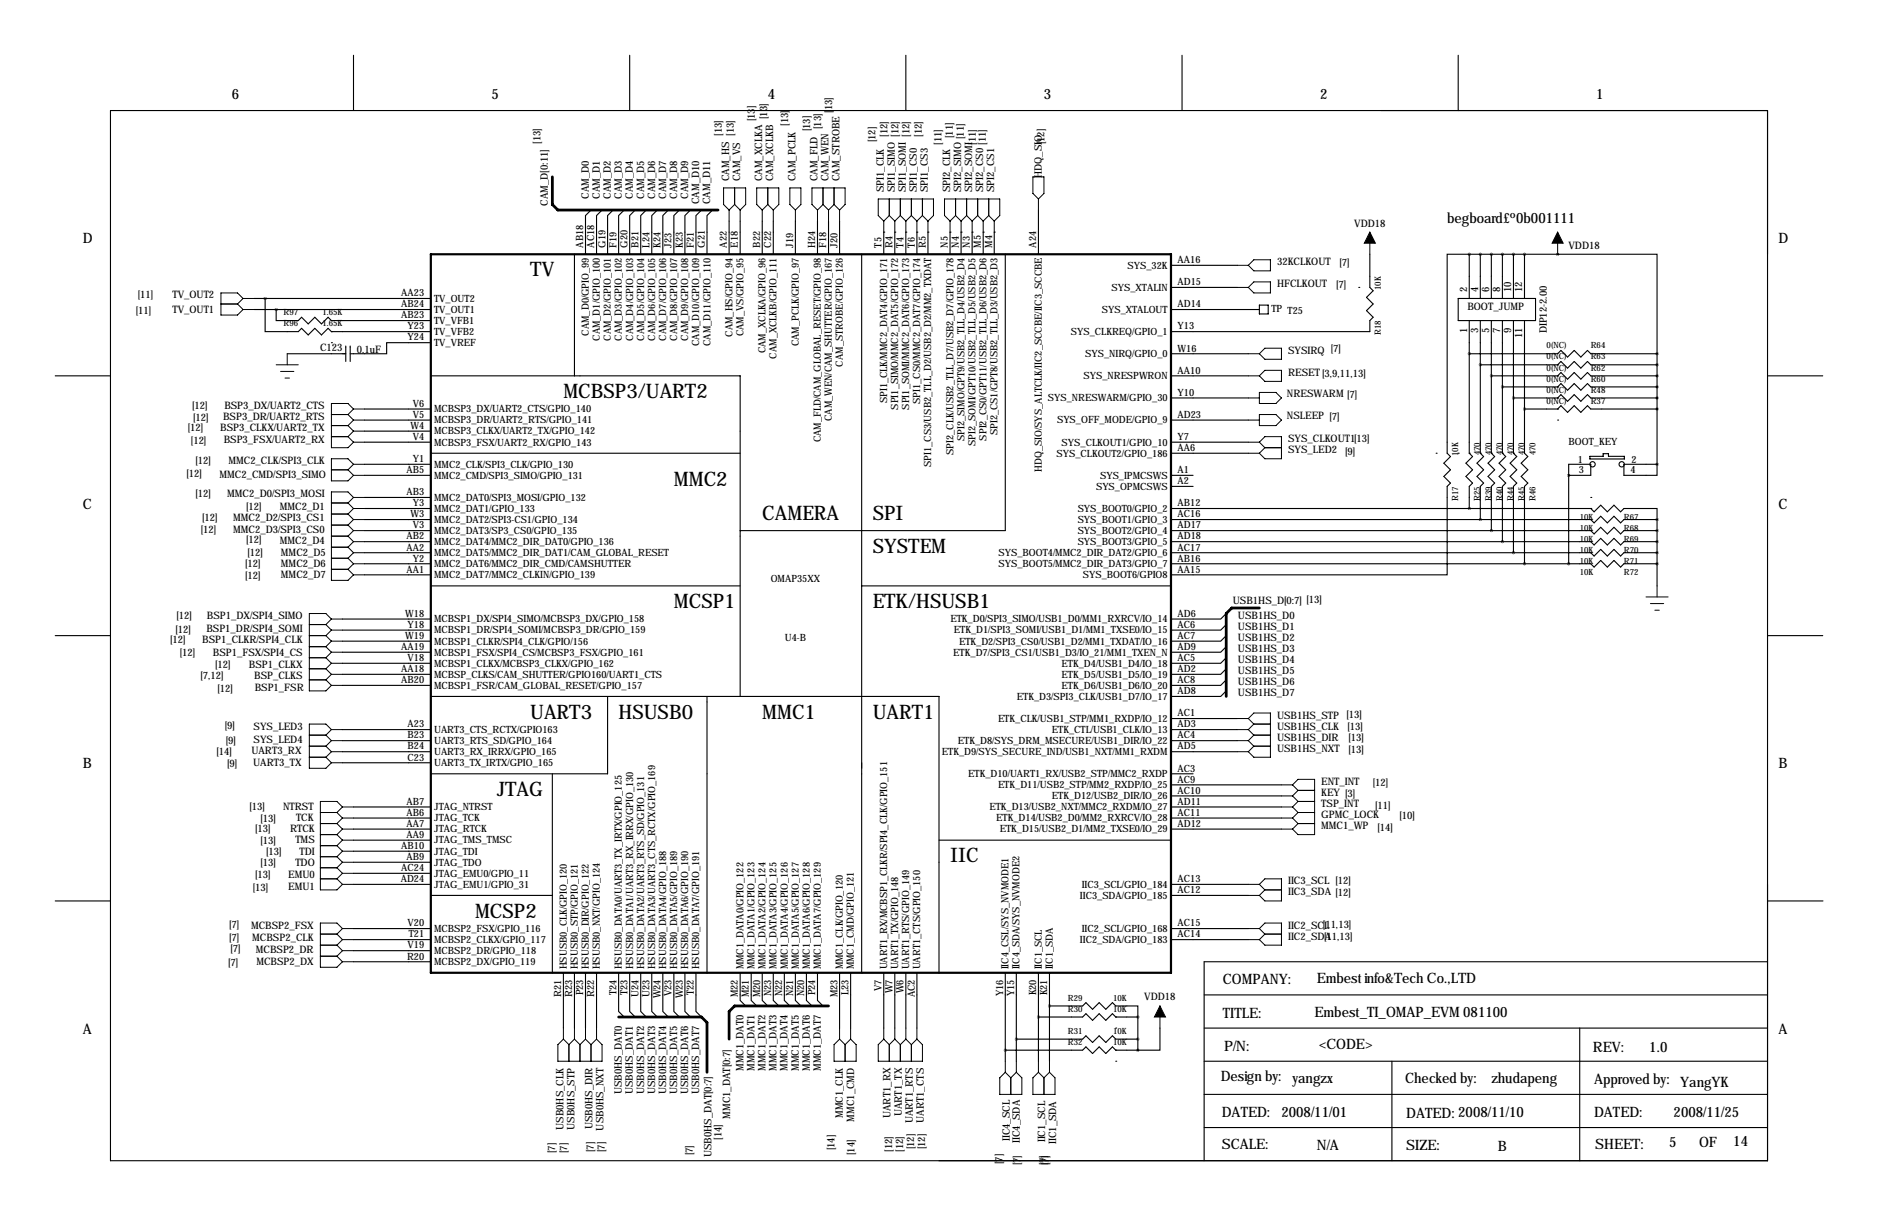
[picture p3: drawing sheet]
<svg xmlns="http://www.w3.org/2000/svg" width="432mm" height="279mm" viewBox="0 0 432 279" stroke-linecap="round" stroke-linejoin="round" font-family="sans-serif">
<defs><g id="words">
<g font-size="4.6">
<text x="121.9" y="63.5">TV</text>
<text x="129.5" y="91.4">MCBSP3/UART2</text>
<text x="154.9" y="111.8">MMC2</text>
<text x="175.3" y="119.4">CAMERA</text>
<text x="200.7" y="119.4">SPI</text>
<text x="200.7" y="127">SYSTEM</text>
<text x="154.9" y="139.7">MCSP1</text>
<text x="200.7" y="139.7">ETK/HSUSB1</text>
<text x="121.9" y="165.1">UART3</text>
<text x="142.2" y="165.1">HSUSB0</text>
<text x="175.3" y="165.1">MMC1</text>
<text x="200.7" y="165.1">UART1</text>
<text x="114.3" y="182.9">JTAG</text>
<text x="218.4" y="198.1">IIC</text>
<text x="109.2" y="210.8">MCSP2</text>
</g>
<g font-size="3.3">
<text x="53.3" y="22.9">6</text>
<text x="113" y="22.9">5</text>
<text x="176.5" y="22.9">4</text>
<text x="240" y="22.9">3</text>
<text x="303.5" y="22.9">2</text>
<text x="367" y="22.9">1</text>
<text x="332.7" y="51.3">begboard£º0b001111</text>
<text x="19" y="55.9">D</text>
<text x="408.9" y="55.9">D</text>
<text x="19" y="116.8">C</text>
<text x="408.9" y="116.8">C</text>
<text x="19" y="176.5">B</text>
<text x="408.9" y="176.5">B</text>
<text x="281.2" y="226.1">COMPANY:</text>
<text x="302.8" y="225.8">Embest info&amp;Tech Co.,LTD</text>
<text x="281.2" y="233.9">TITLE:</text>
<text x="302.3" y="233.7">Embest_TI_OMAP_EVM 081100</text>
<text x="19" y="237.5">A</text>
<text x="408.9" y="237.5">A</text>
<text x="281.4" y="241.6">P/N:</text>
<text x="303.3" y="241">&lt;CODE&gt;</text>
<text x="366.3" y="241.8">REV:</text>
<text x="379.2" y="241.8">1.0</text>
<text x="280.7" y="248.4">Design by:</text>
<text x="297.2" y="248.9">yangzx</text>
<text x="323.1" y="248.9">Checked by:</text>
<text x="342.9" y="248.9">zhudapeng</text>
<text x="366.5" y="249.2">Approved by:</text>
<text x="386.3" y="249.7">YangYK</text>
<text x="280.9" y="256.5">DATED:</text>
<text x="294.6" y="256.5">2008/11/01</text>
<text x="323.3" y="256.8">DATED: 2008/11/10</text>
<text x="366.5" y="256.5">DATED:</text>
<text x="384.8" y="256.6">2008/11/25</text>
<text x="280.9" y="263.9">SCALE:</text>
<text x="366.8" y="263.9">SHEET:</text>
<text x="383.8" y="263.5">5</text>
<text x="390.7" y="263.7">OF</text>
<text x="398.5" y="263.2">14</text>
<text x="302.8" y="264.2">N/A</text>
<text x="323.3" y="264.2">SIZE:</text>
<text x="344.4" y="264.5">B</text>
</g>
<g font-size="2.4">
<text x="173.6" y="27.9" transform="rotate(-90 173.6 27.9)">[13]</text>
<text x="176.4" y="27.4" transform="rotate(-90 176.4 27.4)">[13]</text>
<text x="181.2" y="28.9" transform="rotate(-90 181.2 28.9)">[13]</text>
<text x="188.8" y="29.7" transform="rotate(-90 188.8 29.7)">[13]</text>
<text x="191.4" y="25.9" transform="rotate(-90 191.4 25.9)">[13]</text>
<text x="124.3" y="33" transform="rotate(-90 124.3 33)">[13]</text>
<text x="166" y="31.2" transform="rotate(-90 166 31.2)">[13]</text>
<text x="168.8" y="31.2" transform="rotate(-90 168.8 31.2)">[13]</text>
<text x="186.3" y="30.2" transform="rotate(-90 186.3 30.2)">[13]</text>
<text x="201.3" y="32.7" transform="rotate(-90 201.3 32.7)">[12]</text>
<text x="204.1" y="31.4" transform="rotate(-90 204.1 31.4)">[12]</text>
<text x="206.6" y="31.4" transform="rotate(-90 206.6 31.4)">[12]</text>
<text x="209.1" y="31.4" transform="rotate(-90 209.1 31.4)">[12]</text>
<text x="211.9" y="31.4" transform="rotate(-90 211.9 31.4)">[12]</text>
<text x="216.5" y="33.2" transform="rotate(-90 216.5 33.2)">[11]</text>
<text x="219" y="31.7" transform="rotate(-90 219 31.7)">[11]</text>
<text x="221.6" y="32" transform="rotate(-90 221.6 32)">[11]</text>
<text x="224.4" y="33.2" transform="rotate(-90 224.4 33.2)">[11]</text>
<text x="226.7" y="33.2" transform="rotate(-90 226.7 33.2)">[11]</text>
<text x="240.2" y="33.2" transform="rotate(-90 240.2 33.2)">[12]</text>
<text x="167.6" y="41.7" transform="rotate(-90 167.6 41.7)">CAM_HS</text>
<text x="170.2" y="41.7" transform="rotate(-90 170.2 41.7)">CAM_VS</text>
<text x="175.3" y="41.7" transform="rotate(-90 175.3 41.7)">CAM_XCLKA</text>
<text x="177.8" y="41.7" transform="rotate(-90 177.8 41.7)">CAM_XCLKB</text>
<text x="182.9" y="41.7" transform="rotate(-90 182.9 41.7)">CAM_PCLK</text>
<text x="188" y="41.7" transform="rotate(-90 188 41.7)">CAM_FLD</text>
<text x="190.5" y="41.7" transform="rotate(-90 190.5 41.7)">CAM_WEN</text>
<text x="193" y="41.7" transform="rotate(-90 193 41.7)">CAM_STROBE</text>
<text x="239.6" y="40.9" transform="rotate(-90 239.6 40.9)">HDQ_SIO</text>
<text x="126" y="47.2" transform="rotate(-90 126 47.2)">CAM_D[0:11]</text>
<text x="135.4" y="45.7" transform="rotate(-90 135.4 45.7)">CAM_D0</text>
<text x="137.9" y="45.7" transform="rotate(-90 137.9 45.7)">CAM_D1</text>
<text x="140.5" y="45.7" transform="rotate(-90 140.5 45.7)">CAM_D2</text>
<text x="143" y="45.7" transform="rotate(-90 143 45.7)">CAM_D3</text>
<text x="145.5" y="45.7" transform="rotate(-90 145.5 45.7)">CAM_D4</text>
<text x="148.1" y="45.7" transform="rotate(-90 148.1 45.7)">CAM_D5</text>
<text x="150.6" y="45.7" transform="rotate(-90 150.6 45.7)">CAM_D6</text>
<text x="153.2" y="45.7" transform="rotate(-90 153.2 45.7)">CAM_D7</text>
<text x="155.7" y="45.7" transform="rotate(-90 155.7 45.7)">CAM_D8</text>
<text x="158.2" y="45.7" transform="rotate(-90 158.2 45.7)">CAM_D9</text>
<text x="160.8" y="46.9" transform="rotate(-90 160.8 46.9)">CAM_D10</text>
<text x="163.3" y="46.9" transform="rotate(-90 163.3 46.9)">CAM_D11</text>
<text x="203.2" y="44.2" transform="rotate(-90 203.2 44.2)">SPI1_CLK</text>
<text x="205.7" y="44.2" transform="rotate(-90 205.7 44.2)">SPI1_SIMO</text>
<text x="208.3" y="44.2" transform="rotate(-90 208.3 44.2)">SPI1_SOMI</text>
<text x="210.8" y="44.2" transform="rotate(-90 210.8 44.2)">SPI1_CS0</text>
<text x="213.4" y="44.2" transform="rotate(-90 213.4 44.2)">SPI1_CS3</text>
<text x="218.4" y="44.2" transform="rotate(-90 218.4 44.2)">SPI2_CLK</text>
<text x="221" y="44.2" transform="rotate(-90 221 44.2)">SPI2_SIMO</text>
<text x="223.5" y="44.2" transform="rotate(-90 223.5 44.2)">SPI2_SOMI</text>
<text x="226.1" y="44.2" transform="rotate(-90 226.1 44.2)">SPI2_CS0</text>
<text x="228.6" y="44.2" transform="rotate(-90 228.6 44.2)">SPI2_CS1</text>
<text x="311.4" y="52.1">VDD18</text>
<text x="360.6" y="57.2">VDD18</text>
<text x="293.6" y="61">32KCLKOUT</text>
<text x="308" y="61.1">[7]</text>
<text x="31.7" y="68.5">[11]</text>
<text x="39.6" y="68.6">TV_OUT2</text>
<text x="39.6" y="71.9">TV_OUT1</text>
<text x="293.6" y="66">HFCLKOUT</text>
<text x="307.2" y="66.2">[7]</text>
<text x="337.3" y="67.1" transform="rotate(-90 337.3 67.1)">2</text>
<text x="337.4" y="71.2">BOOT_JUMP</text>
<text x="339.9" y="67.1" transform="rotate(-90 339.9 67.1)">4</text>
<text x="342.4" y="67.1" transform="rotate(-90 342.4 67.1)">6</text>
<text x="344.9" y="67.1" transform="rotate(-90 344.9 67.1)">8</text>
<text x="347.5" y="67.1" transform="rotate(-90 347.5 67.1)">10</text>
<text x="350" y="67.1" transform="rotate(-90 350 67.1)">12</text>
<text x="31.2" y="72">[11]</text>
<text x="337.3" y="76.4" transform="rotate(-90 337.3 76.4)">1</text>
<text x="339.9" y="76.4" transform="rotate(-90 339.9 76.4)">3</text>
<text x="342.4" y="76.4" transform="rotate(-90 342.4 76.4)">5</text>
<text x="344.9" y="76.4" transform="rotate(-90 344.9 76.4)">7</text>
<text x="347.5" y="76.4" transform="rotate(-90 347.5 76.4)">9</text>
<text x="350" y="77.6" transform="rotate(-90 350 77.6)">11</text>
<text x="355.7" y="76.6" transform="rotate(-90 355.7 76.6)">DIP12-2.00</text>
<text x="73.6" y="80.6">C123</text>
<text x="82.1" y="81">0.1uF</text>
<text x="296.2" y="81.3">SYSIRQ [7]</text>
<text x="296.2" y="86.4">RESET[3,9,11,13]</text>
<text x="44.2" y="93.9">[12]</text>
<text x="51.6" y="94">BSP3_DX/UART2_CTS</text>
<text x="295.9" y="91.2">NRESWARM[7]</text>
<text x="43.2" y="99">[12]</text>
<text x="44.4" y="96.7">[12]</text>
<text x="50.6" y="99.1">BSP3_CLKX/UART2_TX</text>
<text x="51.3" y="96.5">BSP3_DR/UART2_RTS</text>
<text x="51.4" y="101.9">BSP3_FSX/UART2_RX</text>
<text x="295.9" y="96.3">NSLEEP [7]</text>
<text x="296.2" y="101.6">SYS_CLKOUT1[13]</text>
<text x="43.9" y="102">[12]</text>
<text x="44.9" y="106.6">[12]</text>
<text x="52.5" y="106.7">MMC2_CLK/SPI3_CLK</text>
<text x="296.2" y="104.1">SYS_LED2 [9]</text>
<text x="42.9" y="109.6">[12]</text>
<text x="50.5" y="109.7">MMC2_CMD/SPI3_SIMO</text>
<text x="44.9" y="114.2">[12]</text>
<text x="46.5" y="119.8">[12]</text>
<text x="52.3" y="114.3">MMC2_D0/SPI3_MOSI</text>
<text x="53.6" y="119.6">MMC2_D2/SPI3_CS1</text>
<text x="56.6" y="117.2">[12]</text>
<text x="64.3" y="117.1">MMC2_D1</text>
<text x="46.2" y="122.6">[12]</text>
<text x="53.6" y="122.4">MMC2_D3/SPI3_CS0</text>
<text x="56.6" y="124.9">[12]</text>
<text x="64.3" y="125">MMC2_D4</text>
<text x="56.4" y="130.2">[12]</text>
<text x="56.9" y="127.7">[12]</text>
<text x="64.6" y="127.8">MMC2_D5</text>
<text x="64.6" y="130.3">MMC2_D6</text>
<text x="56.4" y="133">[12]</text>
<text x="64.6" y="132.8">MMC2_D7</text>
<text x="40.6" y="142.1">[12]</text>
<text x="47.6" y="142.2">BSP1_DX/SPI4_SIMO</text>
<text x="283.5" y="138.7">USB1HS_D[0:7] [13]</text>
<text x="284.6" y="142.2">USB1HS_D0</text>
<text x="39.1" y="147.7">[12]</text>
<text x="40.4" y="145.4">[12]</text>
<text x="46.5" y="147.8">BSP1_CLKR/SPI4_CLK</text>
<text x="47.5" y="145.3">BSP1_DR/SPI4_SOMI</text>
<text x="284.6" y="144.8">USB1HS_D1</text>
<text x="284.6" y="147.3">USB1HS_D2</text>
<text x="284.6" y="149.9">USB1HS_D3</text>
<text x="41.4" y="150.8">[12]</text>
<text x="49" y="150.6">BSP1_FSX/SPI4_CS</text>
<text x="49.5" y="153.6">[12]</text>
<text x="57.2" y="153.4">BSP1_CLKX</text>
<text x="58.5" y="156">BSP_CLKS</text>
<text x="284.6" y="152.4">USB1HS_D4</text>
<text x="284.6" y="154.9">USB1HS_D5</text>
<text x="46.1" y="156.1">[7,12]</text>
<text x="50" y="158.9">[12]</text>
<text x="58.6" y="158.8">BSP1_FSR</text>
<text x="284.6" y="157.5">USB1HS_D6</text>
<text x="284.6" y="160">USB1HS_D7</text>
<text x="51.7" y="167.5">[9]</text>
<text x="58.3" y="167.6">SYS_LED3</text>
<text x="293.6" y="165.1">USB1HS_STP [13]</text>
<text x="293.6" y="167.6">USB1HS_CLK</text>
<text x="309.8" y="167.8">[13]</text>
<text x="49.8" y="173.4">[14]</text>
<text x="51.9" y="170.8">[9]</text>
<text x="57.8" y="173.2">UART3_RX</text>
<text x="58.3" y="170.7">SYS_LED4</text>
<text x="293.6" y="170.2">USB1HS_DIR</text>
<text x="293.6" y="172.7">USB1HS_NXT</text>
<text x="310.1" y="170.3">[13]</text>
<text x="310.1" y="173.1">[13]</text>
<text x="52.2" y="176.2">[9]</text>
<text x="58.2" y="176">UART3_TX</text>
<text x="303.8" y="180.3">ENT_INT</text>
<text x="303.8" y="185.4">TSP_INT</text>
<text x="303.8" y="182.9">KEY [3]</text>
<text x="315.7" y="180.5">[12]</text>
<text x="316.2" y="185.8">[11]</text>
<text x="57.4" y="186.1">[13]</text>
<text x="58.6" y="191.2">[13]</text>
<text x="59.9" y="188.9">[13]</text>
<text x="65.1" y="186.2">NTRST</text>
<text x="66.7" y="191.3">RTCK</text>
<text x="68.1" y="188.7">TCK</text>
<text x="303.8" y="190.5">MMC1_WP</text>
<text x="303.8" y="188">GPMC_LOCK</text>
<text x="316.7" y="190.9">[14]</text>
<text x="321.8" y="188.2">[10]</text>
<text x="59.9" y="194">[13]</text>
<text x="61.2" y="196.5">[13]</text>
<text x="67.9" y="193.8">TMS</text>
<text x="68.9" y="196.3">TDI</text>
<text x="58.6" y="201.8">[13]</text>
<text x="59.9" y="199">[13]</text>
<text x="66.3" y="201.7">EMU0</text>
<text x="67.9" y="198.9">TDO</text>
<text x="296.2" y="203.2">IIC3_SCL [12]</text>
<text x="58.1" y="204.6">[13]</text>
<text x="66.3" y="204.5">EMU1</text>
<text x="296.2" y="205.7">IIC3_SDA [12]</text>
<text x="52.7" y="213.3">[7]</text>
<text x="57.7" y="213.4">MCBSP2_FSX</text>
<text x="296.2" y="213.4">IIC2_SCL</text>
<text x="296.2" y="215.9">IIC2_SDA</text>
<text x="304.2" y="213.3">[11,13]</text>
<text x="52.5" y="221.9">[7]</text>
<text x="52.7" y="216.3">[7]</text>
<text x="53" y="218.8">[7]</text>
<text x="58" y="216.2">MCBSP2_CLK</text>
<text x="58.8" y="218.9">MCBSP2_DR</text>
<text x="59" y="221.7">MCBSP2_DX</text>
<text x="304.4" y="216.1">[11,13]</text>
<text x="263.1" y="229.9">VDD18</text>
<text x="143" y="251.5" transform="rotate(-90 143 251.5)">USB0HS_DAT0</text>
<text x="145.5" y="251.5" transform="rotate(-90 145.5 251.5)">USB0HS_DAT1</text>
<text x="148.1" y="251.5" transform="rotate(-90 148.1 251.5)">USB0HS_DAT2</text>
<text x="150.6" y="251.5" transform="rotate(-90 150.6 251.5)">USB0HS_DAT3</text>
<text x="153.2" y="251.5" transform="rotate(-90 153.2 251.5)">USB0HS_DAT4</text>
<text x="155.7" y="251.5" transform="rotate(-90 155.7 251.5)">USB0HS_DAT5</text>
<text x="158.2" y="251.5" transform="rotate(-90 158.2 251.5)">USB0HS_DAT6</text>
<text x="160.8" y="251.5" transform="rotate(-90 160.8 251.5)">USB0HS_DAT7</text>
<text x="170.9" y="246.1" transform="rotate(-90 170.9 246.1)">MMC1_DAT0</text>
<text x="173.5" y="246.1" transform="rotate(-90 173.5 246.1)">MMC1_DAT1</text>
<text x="176" y="246.1" transform="rotate(-90 176 246.1)">MMC1_DAT2</text>
<text x="178.6" y="246.1" transform="rotate(-90 178.6 246.1)">MMC1_DAT3</text>
<text x="181.1" y="246.1" transform="rotate(-90 181.1 246.1)">MMC1_DAT4</text>
<text x="183.6" y="246.1" transform="rotate(-90 183.6 246.1)">MMC1_DAT5</text>
<text x="186.2" y="246.1" transform="rotate(-90 186.2 246.1)">MMC1_DAT6</text>
<text x="188.7" y="246.1" transform="rotate(-90 188.7 246.1)">MMC1_DAT7</text>
<text x="167.9" y="257" transform="rotate(-90 167.9 257)">MMC1_DAT[0:7]</text>
<text x="193.8" y="256.9" transform="rotate(-90 193.8 256.9)">MMC1_CLK</text>
<text x="196.4" y="257.7" transform="rotate(-90 196.4 257.7)">MMC1_CMD</text>
<text x="204.8" y="256.9" transform="rotate(-90 204.8 256.9)">UART1_RX</text>
<text x="207.3" y="256.5" transform="rotate(-90 207.3 256.5)">UART1_TX</text>
<text x="212.4" y="258" transform="rotate(-90 212.4 258)">UART1_CTS</text>
<text x="129.5" y="259.6" transform="rotate(-90 129.5 259.6)">USB0HS_CLK</text>
<text x="132.1" y="259.6" transform="rotate(-90 132.1 259.6)">USB0HS_STP</text>
<text x="136.2" y="259.5" transform="rotate(-90 136.2 259.5)">USB0HS_DIR</text>
<text x="138.7" y="259.8" transform="rotate(-90 138.7 259.8)">USB0HS_NXT</text>
<text x="165.9" y="261.9" transform="rotate(-90 165.9 261.9)">[14]</text>
<text x="209.9" y="258.1" transform="rotate(-90 209.9 258.1)">UART1_RTS</text>
<text x="232.2" y="262.2" transform="rotate(-90 232.2 262.2)">IIC4_SCL</text>
<text x="234.5" y="262.6" transform="rotate(-90 234.5 262.6)">IIC4_SDA</text>
<text x="240.3" y="262.5" transform="rotate(-90 240.3 262.5)">IIC1_SCL</text>
<text x="242.8" y="262.9" transform="rotate(-90 242.8 262.9)">IIC1_SDA</text>
<text x="127.6" y="264.9" transform="rotate(-90 127.6 264.9)">[7]</text>
<text x="130.4" y="264.9" transform="rotate(-90 130.4 264.9)">[7]</text>
<text x="136.6" y="264.7" transform="rotate(-90 136.6 264.7)">[7]</text>
<text x="139.1" y="264.7" transform="rotate(-90 139.1 264.7)">[7]</text>
<text x="159.3" y="265.4" transform="rotate(-90 159.3 265.4)">[7]</text>
<text x="163.6" y="265.9" transform="rotate(-90 163.6 265.9)">USB0HS_DAT[0:7]</text>
<text x="191.9" y="264.3" transform="rotate(-90 191.9 264.3)">[14]</text>
<text x="196.5" y="265.4" transform="rotate(-90 196.5 265.4)">[14]</text>
<text x="205.1" y="264.6" transform="rotate(-90 205.1 264.6)">[12]</text>
<text x="207.7" y="264.6" transform="rotate(-90 207.7 264.6)">[12]</text>
<text x="210.2" y="264.1" transform="rotate(-90 210.2 264.1)">[12]</text>
<text x="212.8" y="264.1" transform="rotate(-90 212.8 264.1)">[12]</text>
<text x="230.5" y="267.5" transform="rotate(-90 230.5 267.5)">[7]</text>
<text x="234.6" y="267.7" transform="rotate(-90 234.6 267.7)">[7]</text>
<text x="240.7" y="267.7" transform="rotate(-90 240.7 267.7)">[7]</text>
</g>
<g font-size="2.3">
<text x="134.1" y="56.9" transform="rotate(-90 134.1 56.9)">AB18</text>
<text x="136.7" y="56.9" transform="rotate(-90 136.7 56.9)">AC18</text>
<text x="139.2" y="56.9" transform="rotate(-90 139.2 56.9)">G19</text>
<text x="141.7" y="56.9" transform="rotate(-90 141.7 56.9)">F19</text>
<text x="144.3" y="56.9" transform="rotate(-90 144.3 56.9)">G20</text>
<text x="146.8" y="56.9" transform="rotate(-90 146.8 56.9)">B21</text>
<text x="149.4" y="56.9" transform="rotate(-90 149.4 56.9)">L24</text>
<text x="151.9" y="56.9" transform="rotate(-90 151.9 56.9)">K24</text>
<text x="154.4" y="56.9" transform="rotate(-90 154.4 56.9)">J23</text>
<text x="157" y="56.9" transform="rotate(-90 157 56.9)">K23</text>
<text x="159.5" y="56.9" transform="rotate(-90 159.5 56.9)">F21</text>
<text x="162.1" y="56.9" transform="rotate(-90 162.1 56.9)">G21</text>
<text x="167.1" y="56.9" transform="rotate(-90 167.1 56.9)">A22</text>
<text x="169.7" y="56.9" transform="rotate(-90 169.7 56.9)">E18</text>
<text x="174.8" y="56.9" transform="rotate(-90 174.8 56.9)">B22</text>
<text x="177.3" y="56.9" transform="rotate(-90 177.3 56.9)">C22</text>
<text x="182.4" y="56.9" transform="rotate(-90 182.4 56.9)">J19</text>
<text x="187.5" y="56.9" transform="rotate(-90 187.5 56.9)">H24</text>
<text x="190" y="56.9" transform="rotate(-90 190 56.9)">F18</text>
<text x="192.5" y="56.9" transform="rotate(-90 192.5 56.9)">J20</text>
<text x="202.7" y="56.9" transform="rotate(-90 202.7 56.9)">T5</text>
<text x="205.2" y="56.9" transform="rotate(-90 205.2 56.9)">R4</text>
<text x="207.8" y="56.9" transform="rotate(-90 207.8 56.9)">T4</text>
<text x="210.3" y="56.9" transform="rotate(-90 210.3 56.9)">T6</text>
<text x="212.9" y="56.9" transform="rotate(-90 212.9 56.9)">R5</text>
<text x="217.9" y="56.9" transform="rotate(-90 217.9 56.9)">N5</text>
<text x="220.5" y="56.9" transform="rotate(-90 220.5 56.9)">N4</text>
<text x="223" y="56.9" transform="rotate(-90 223 56.9)">N3</text>
<text x="225.6" y="56.9" transform="rotate(-90 225.6 56.9)">M5</text>
<text x="228.1" y="56.9" transform="rotate(-90 228.1 56.9)">M4</text>
<text x="238.3" y="56.9" transform="rotate(-90 238.3 56.9)">A24</text>
<text x="259.3" y="61.7">SYS_32K</text>
<text x="270.8" y="60.5">AA16</text>
<text x="270.8" y="65.5">AD15</text>
<text x="92.3" y="68.1">AA23</text>
<text x="92.3" y="70.6">AB24</text>
<text x="99.8" y="69.3">TV_OUT2</text>
<text x="99.8" y="71.9">TV_OUT1</text>
<text x="253.3" y="71.9">SYS_XTALOUT</text>
<text x="255.6" y="66.8">SYS_XTALIN</text>
<text x="270.8" y="70.6">AD14</text>
<text x="292.3" y="71.6">TP T25</text>
<text x="92.3" y="73.2">AB23</text>
<text x="93.7" y="75.7">Y23</text>
<text x="99.8" y="74.4">TV_VFB1</text>
<text x="99.8" y="77">TV_VFB2</text>
<text x="135.4" y="77.1" transform="rotate(-90 135.4 77.1)">CAM_D0/GPIO_99</text>
<text x="168.4" y="77.4" transform="rotate(-90 168.4 77.4)">CAM_HS/GPIO_94</text>
<text x="170.9" y="77.2" transform="rotate(-90 170.9 77.2)">CAM_VS/GPIO_95</text>
<text x="246.2" y="77">SYS_CLKREQ/GPIO_1</text>
<text x="270.8" y="75.7">Y13</text>
<text x="93.7" y="78.2">Y24</text>
<text x="99.8" y="79.5">TV_VREF</text>
<text x="137.9" y="78.3" transform="rotate(-90 137.9 78.3)">CAM_D1/GPIO_100</text>
<text x="140.5" y="78.3" transform="rotate(-90 140.5 78.3)">CAM_D2/GPIO_101</text>
<text x="143" y="78.3" transform="rotate(-90 143 78.3)">CAM_D3/GPIO_102</text>
<text x="145.5" y="78.3" transform="rotate(-90 145.5 78.3)">CAM_D4/GPIO_103</text>
<text x="148.1" y="78.3" transform="rotate(-90 148.1 78.3)">CAM_D5/GPIO_104</text>
<text x="150.6" y="78.3" transform="rotate(-90 150.6 78.3)">CAM_D6/GPIO_105</text>
<text x="153.2" y="78.3" transform="rotate(-90 153.2 78.3)">CAM_D7/GPIO_106</text>
<text x="155.7" y="78.3" transform="rotate(-90 155.7 78.3)">CAM_D8/GPIO_107</text>
<text x="158.2" y="78.3" transform="rotate(-90 158.2 78.3)">CAM_D9/GPIO_108</text>
<text x="160.8" y="79.5" transform="rotate(-90 160.8 79.5)">CAM_D10/GPIO_109</text>
<text x="163.3" y="79.5" transform="rotate(-90 163.3 79.5)">CAM_D11/GPIO_110</text>
<text x="176" y="81.2" transform="rotate(-90 176 81.2)">CAM_XCLKA/GPIO_96</text>
<text x="178.6" y="82.4" transform="rotate(-90 178.6 82.4)">CAM_XCLKB/GPIO_111</text>
<text x="183.6" y="79.6" transform="rotate(-90 183.6 79.6)">CAM_PCLK/GPIO_97</text>
<text x="249.5" y="82">SYS_NIRQ/GPIO_0</text>
<text x="270.8" y="80.8">W16</text>
<text x="193.8" y="84.2" transform="rotate(-90 193.8 84.2)">CAM_STROBE/GPIO_126</text>
<text x="249.1" y="87.1">SYS_NRESPWRON</text>
<text x="270.8" y="85.9">AA10</text>
<text x="94.9" y="93.5">V6</text>
<text x="99.8" y="94.7">MCBSP3_DX/UART2_CTS/GPIO_140</text>
<text x="204" y="92.7" transform="rotate(-90 204 92.7)">SPI1_CLK/MMC2_DAT4/GPIO_171</text>
<text x="206.5" y="94.1" transform="rotate(-90 206.5 94.1)">SPI1_SIMO/MMC2_DAT5/GPIO_172</text>
<text x="209" y="94.1" transform="rotate(-90 209 94.1)">SPI1_SOMI/MMC2_DAT6/GPIO_173</text>
<text x="211.6" y="92.8" transform="rotate(-90 211.6 92.8)">SPI1_CS0/MMC2_DAT7/GPIO_174</text>
<text x="240.9" y="92.2">SYS_NRESWARM/GPIO_30</text>
<text x="270.8" y="90.9">Y10</text>
<text x="94.4" y="98.6">W4</text>
<text x="94.9" y="96">V5</text>
<text x="94.9" y="101.1">V4</text>
<text x="99.8" y="97.3">MCBSP3_DR/UART2_RTS/GPIO_141</text>
<text x="99.8" y="99.8">MCBSP3_CLKX/UART2_TX/GPIO_142</text>
<text x="188.7" y="101.6" transform="rotate(-90 188.7 101.6)">CAM_FLD/CAM_GLOBAL_RESET/GPIO_98</text>
<text x="191.3" y="96.7" transform="rotate(-90 191.3 96.7)">CAM_WEN/CAM_SHUTTER/GPIO_167</text>
<text x="221.7" y="101.4" transform="rotate(-90 221.7 101.4)">SPI2_SIMO/GPT9/USB2_TLL_D4/USB2_D4</text>
<text x="226.8" y="101.2" transform="rotate(-90 226.8 101.2)">SPI2_CS0/GPT11/USB2_TLL_D6/USB2_D6</text>
<text x="229.4" y="100" transform="rotate(-90 229.4 100)">SPI2_CS1/GPT8/USB2_TLL_D3/USB2_D3</text>
<text x="243" y="97.3">SYS_OFF_MODE/GPIO_9</text>
<text x="270.8" y="96">AD23</text>
<text x="270.8" y="101.1">Y7</text>
<text x="94.9" y="106.2">Y1</text>
<text x="99.8" y="107.4">MMC2_CLK/SPI3_CLK/GPIO_130</text>
<text x="99.8" y="102.4">MCBSP3_FSX/UART2_RX/GPIO_143</text>
<text x="214.1" y="107.3" transform="rotate(-90 214.1 107.3)">SPI1_CS3/USB2_TLL_D2/USB2_D2/MM2_TXDAT</text>
<text x="219.2" y="104.5" transform="rotate(-90 219.2 104.5)">SPI2_CLK/USB2_TLL_D7/USB2_D7/GPIO_178</text>
<text x="224.3" y="102.5" transform="rotate(-90 224.3 102.5)">SPI2_SOMI/GPT10/USB2_TLL_D5/USB2_D5</text>
<text x="242.9" y="104.9">SYS_CLKOUT2/GPIO_186</text>
<text x="244.1" y="102.4">SYS_CLKOUT1/GPIO_10</text>
<text x="270.8" y="103.6">AA6</text>
<text x="360.7" y="102.4">BOOT_KEY</text>
<text x="362.8" y="106.3">1</text>
<text x="375.2" y="106.3">2</text>
<text x="93.5" y="108.7">AB5</text>
<text x="93.5" y="113.8">AB3</text>
<text x="99.8" y="110">MMC2_CMD/SPI3_SIMO/GPIO_131</text>
<text x="239.5" y="108.5" transform="rotate(-90 239.5 108.5)">HDQ_SIO/SYS_ALTCLK/IIC2_SCCBE/IIC3_SCCBE</text>
<text x="252" y="112.5">SYS_OPMCSWS</text>
<text x="252.9" y="110">SYS_IPMCSWS</text>
<text x="270.8" y="108.7">A1</text>
<text x="270.8" y="111.3">A2</text>
<text x="363" y="108.7">3</text>
<text x="374.9" y="108.7">4</text>
<text x="94.4" y="118.9">W3</text>
<text x="94.9" y="116.3">Y3</text>
<text x="99.8" y="115.1">MMC2_DAT0/SPI3_MOSI/GPIO_132</text>
<text x="99.8" y="117.6">MMC2_DAT1/GPIO_133</text>
<text x="247.8" y="117.6">SYS_BOOT0/GPIO_2</text>
<text x="270.8" y="116.3">AB12</text>
<text x="270.8" y="118.9">AC16</text>
<text x="93.5" y="124">AB2</text>
<text x="94.9" y="121.4">V3</text>
<text x="99.8" y="120.1">MMC2_DAT2/SPI3-CS1/GPIO_134</text>
<text x="99.8" y="122.7">MMC2_DAT3/SP3_CS0/GPIO_135</text>
<text x="99.8" y="125.2">MMC2_DAT4/MMC2_DIR_DAT0/GPIO_136</text>
<text x="247.8" y="120.1">SYS_BOOT1/GPIO_3</text>
<text x="247.8" y="122.7">SYS_BOOT2/GPIO_4</text>
<text x="247.8" y="125.2">SYS_BOOT3/GPIO_5</text>
<text x="270.8" y="121.4">AD17</text>
<text x="270.8" y="124">AD18</text>
<text x="93.5" y="126.5">AA2</text>
<text x="93.5" y="131.6">AA1</text>
<text x="94.9" y="129">Y2</text>
<text x="99.8" y="127.8">MMC2_DAT5/MMC2_DIR_DAT1/CAM_GLOBAL_RESET</text>
<text x="99.8" y="130.3">MMC2_DAT6/MMC2_DIR_CMD/CAMSHUTTER</text>
<text x="229.6" y="127.8">SYS_BOOT4/MMC2_DIR_DAT2/GPIO_6</text>
<text x="229.6" y="130.3">SYS_BOOT5/MMC2_DIR_DAT3/GPIO_7</text>
<text x="270.8" y="126.5">AC17</text>
<text x="270.8" y="129">AB16</text>
<text x="270.8" y="131.6">AA15</text>
<text x="99.8" y="132.8">MMC2_DAT7/MMC2_CLKIN/GPIO_139</text>
<text x="177.2" y="133.6">OMAP35XX</text>
<text x="249" y="132.8">SYS_BOOT6/GPIO8</text>
<text x="93.2" y="141.7">W18</text>
<text x="99.8" y="143">MCBSP1_DX/SPI4_SIMO/MCBSP3_DX/GPIO_158</text>
<text x="218.5" y="143">ETK_D0/SPI3_SIMO/USB1_D0/MM1_RXRCV/IO_14</text>
<text x="270.8" y="141.7">AD6</text>
<text x="92.3" y="149.4">AA19</text>
<text x="93.2" y="146.8">W19</text>
<text x="93.7" y="144.3">Y18</text>
<text x="99.8" y="145.5">MCBSP1_DR/SPI4_SOMI/MCBSP3_DR/GPIO_159</text>
<text x="99.8" y="148.1">MCBSP1_CLKR/SPI4_CLK/GPIO/156</text>
<text x="180.4" y="147.3">U4-B</text>
<text x="219.3" y="145.5">ETK_D1/SPI3_SOMI/USB1_D1/MM1_TXSE0/IO_15</text>
<text x="220.5" y="148.1">ETK_D2/SPI3_CS0/USB1_D2/MM1_TXDAT/IO_16</text>
<text x="270.8" y="144.3">AC6</text>
<text x="270.8" y="146.8">AC7</text>
<text x="270.8" y="149.4">AD9</text>
<text x="92.3" y="154.4">AA18</text>
<text x="93.7" y="151.9">V18</text>
<text x="99.8" y="155.7">MCBSP_CLKS/CAM_SHUTTER/GPIO160/UART1_CTS</text>
<text x="99.8" y="150.6">MCBSP1_FSX/SPI4_CS/MCBSP3_FSX/GPIO_161</text>
<text x="99.8" y="153.2">MCBSP1_CLKX/MCBSP3_CLKX/GPIO_162</text>
<text x="219.2" y="150.6">ETK_D7/SPI3_CS1/USB1_D3/IO_21/MM1_TXEN_N</text>
<text x="244.1" y="153.2">ETK_D4/USB1_D4/IO_18</text>
<text x="244.1" y="155.7">ETK_D5/USB1_D5/IO_19</text>
<text x="270.8" y="151.9">AC5</text>
<text x="270.8" y="154.4">AD2</text>
<text x="92.3" y="157">AB20</text>
<text x="99.8" y="158.2">MCBSP1_FSR/CAM_GLOBAL_RESET/GPIO_157</text>
<text x="233.8" y="160.8">ETK_D3/SPI3_CLK/USB1_D7/IO_17</text>
<text x="244.1" y="158.2">ETK_D6/USB1_D6/IO_20</text>
<text x="270.8" y="159.5">AD8</text>
<text x="270.8" y="157">AC8</text>
<text x="93.7" y="167.1">A23</text>
<text x="229.5" y="165.9">ETK_CLK/USB1_STP/MM1_RXDP/IO_12</text>
<text x="270.8" y="164.6">AC1</text>
<text x="270.8" y="167.1">AD3</text>
<text x="93.7" y="169.7">B23</text>
<text x="93.7" y="172.2">B24</text>
<text x="99.8" y="168.4">UART3_CTS_RCTX/GPIO163</text>
<text x="99.8" y="170.9">UART3_RTS_SD/GPIO_164</text>
<text x="99.8" y="173.5">UART3_RX_IRRX/GPIO_165</text>
<text x="216.6" y="173.5">ETK_D9/SYS_SECURE_IND/USB1_NXT/MM1_RXDM</text>
<text x="220.2" y="170.9">ETK_D8/SYS_DRM_MSECURE/USB1_DIR/IO_22</text>
<text x="241.9" y="168.4">ETK_CTL/USB1_CLK/IO_13</text>
<text x="270.8" y="169.7">AC4</text>
<text x="270.8" y="172.2">AD5</text>
<text x="93.7" y="174.8">C23</text>
<text x="99.8" y="176">UART3_TX_IRTX/GPIO_165</text>
<text x="222.6" y="178.6">ETK_D10/UART1_RX/USB2_STP/MMC2_RXDP</text>
<text x="270.8" y="177.3">AC3</text>
<text x="270.8" y="179.8">AC9</text>
<text x="93.5" y="184.9">AB7</text>
<text x="229.5" y="181.1">ETK_D11/USB2_STP/MM2_RXDP/IO_25</text>
<text x="241.9" y="183.6">ETK_D12/USB2_DIR/IO_26</text>
<text x="270.8" y="182.4">AC10</text>
<text x="270.8" y="184.9">AD11</text>
<text x="93.5" y="187.5">AB6</text>
<text x="93.5" y="190">AA7</text>
<text x="99.8" y="186.2">JTAG_NTRST</text>
<text x="99.8" y="188.7">JTAG_TCK</text>
<text x="99.8" y="191.3">JTAG_RTCK</text>
<text x="227.5" y="186.2">ETK_D13/USB2_NXT/MMC2_RXDM/IO_27</text>
<text x="229.1" y="188.7">ETK_D14/USB2_D0/MM2_RXRCV/IO_28</text>
<text x="229.9" y="191.3">ETK_D15/USB2_D1/MM2_TXSE0/IO_29</text>
<text x="270.8" y="187.5">AC11</text>
<text x="270.8" y="190">AD12</text>
<text x="92.3" y="195.1">AB10</text>
<text x="93.5" y="192.5">AA9</text>
<text x="93.5" y="197.6">AB9</text>
<text x="99.8" y="193.8">JTAG_TMS_TMSC</text>
<text x="99.8" y="196.3">JTAG_TDI</text>
<text x="92.1" y="202.7">AD24</text>
<text x="92.3" y="200.2">AC24</text>
<text x="99.8" y="198.9">JTAG_TDO</text>
<text x="99.8" y="204">JTAG_EMU1/GPIO_31</text>
<text x="99.8" y="201.4">JTAG_EMU0/GPIO_11</text>
<text x="248.7" y="204">IIC3_SCL/GPIO_184</text>
<text x="270.8" y="202.7">AC13</text>
<text x="248.3" y="206.5">IIC3_SDA/GPIO_185</text>
<text x="270.8" y="205.2">AC12</text>
<text x="93.7" y="212.9">V20</text>
<text x="94" y="215.4">T21</text>
<text x="99.8" y="214.1">MCBSP2_FSX/GPIO_116</text>
<text x="248.7" y="214.1">IIC2_SCL/GPIO_168</text>
<text x="270.8" y="212.9">AC15</text>
<text x="270.8" y="215.4">AC14</text>
<text x="93.6" y="220.5">R20</text>
<text x="93.7" y="217.9">V19</text>
<text x="99.8" y="216.7">MCBSP2_CLKX/GPIO_117</text>
<text x="99.8" y="219.2">MCBSP2_DR/GPIO_118</text>
<text x="99.8" y="221.7">MCBSP2_DX/GPIO_119</text>
<text x="248.3" y="216.7">IIC2_SDA/GPIO_183</text>
<text x="130.3" y="222.8" transform="rotate(-90 130.3 222.8)">HSUSB0_CLK/GPIO_120</text>
<text x="132.8" y="222.8" transform="rotate(-90 132.8 222.8)">HSUSB0_STP/GPIO_121</text>
<text x="135.4" y="222.8" transform="rotate(-90 135.4 222.8)">HSUSB0_DIR/GPIO_122</text>
<text x="137.9" y="222.8" transform="rotate(-90 137.9 222.8)">HSUSB0_NXT/GPIO_124</text>
<text x="143" y="222.8" transform="rotate(-90 143 222.8)">HSUSB0_DATA0/UART3_TX_IRTX/GPIO_125</text>
<text x="145.5" y="222.8" transform="rotate(-90 145.5 222.8)">HSUSB0_DATA1/UART3_RX_IRRX/GPIO_130</text>
<text x="148.1" y="222.8" transform="rotate(-90 148.1 222.8)">HSUSB0_DATA2/UART3_RTS_SD/GPIO_131</text>
<text x="150.6" y="222.8" transform="rotate(-90 150.6 222.8)">HSUSB0_DATA3/UART3_CTS_RCTX/GPIO_169</text>
<text x="153.2" y="222.8" transform="rotate(-90 153.2 222.8)">HSUSB0_DATA4/GPIO_188</text>
<text x="155.7" y="222.8" transform="rotate(-90 155.7 222.8)">HSUSB0_DATA5/GPIO_189</text>
<text x="158.2" y="222.8" transform="rotate(-90 158.2 222.8)">HSUSB0_DATA6/GPIO_190</text>
<text x="160.8" y="222.8" transform="rotate(-90 160.8 222.8)">HSUSB0_DATA7/GPIO_191</text>
<text x="170.9" y="222.8" transform="rotate(-90 170.9 222.8)">MMC1_DATA0/GPIO_122</text>
<text x="173.5" y="222.8" transform="rotate(-90 173.5 222.8)">MMC1_DATA1/GPIO_123</text>
<text x="176" y="222.8" transform="rotate(-90 176 222.8)">MMC1_DATA2/GPIO_124</text>
<text x="178.6" y="222.8" transform="rotate(-90 178.6 222.8)">MMC1_DATA3/GPIO_125</text>
<text x="181.1" y="222.8" transform="rotate(-90 181.1 222.8)">MMC1_DATA4/GPIO_126</text>
<text x="183.6" y="222.8" transform="rotate(-90 183.6 222.8)">MMC1_DATA5/GPIO_127</text>
<text x="186.2" y="222.8" transform="rotate(-90 186.2 222.8)">MMC1_DATA6/GPIO_128</text>
<text x="188.7" y="222.8" transform="rotate(-90 188.7 222.8)">MMC1_DATA7/GPIO_129</text>
<text x="193.8" y="222.8" transform="rotate(-90 193.8 222.8)">MMC1_CLK/GPIO_120</text>
<text x="196.3" y="222.8" transform="rotate(-90 196.3 222.8)">MMC1_CMD/GPIO_121</text>
<text x="202.7" y="227.7" transform="rotate(-90 202.7 227.7)">V7</text>
<text x="204" y="222.8" transform="rotate(-90 204 222.8)">UART1_RX/MCBSP1_CLKR/SPI4_CLK/GPIO_151</text>
<text x="206.5" y="222.8" transform="rotate(-90 206.5 222.8)">UART1_TX/GPIO_148</text>
<text x="209" y="222.8" transform="rotate(-90 209 222.8)">UART1_RTS/GPIO_149</text>
<text x="211.6" y="222.8" transform="rotate(-90 211.6 222.8)">UART1_CTS/GPIO_150</text>
<text x="231.9" y="222.8" transform="rotate(-90 231.9 222.8)">IIC4_CSL/SYS_NVMODE1</text>
<text x="234.4" y="222.8" transform="rotate(-90 234.4 222.8)">IIC4_SDA/SYS_NVMODE2</text>
<text x="239.5" y="222.8" transform="rotate(-90 239.5 222.8)">IIC1_SCL</text>
<text x="242.1" y="222.8" transform="rotate(-90 242.1 222.8)">IIC1_SDA</text>
<text x="129" y="229" transform="rotate(-90 129 229)">R21</text>
<text x="131.6" y="229" transform="rotate(-90 131.6 229)">R23</text>
<text x="134.1" y="228.7" transform="rotate(-90 134.1 228.7)">P23</text>
<text x="136.7" y="229" transform="rotate(-90 136.7 229)">R22</text>
<text x="141.7" y="228.6" transform="rotate(-90 141.7 228.6)">T24</text>
<text x="144.3" y="228.6" transform="rotate(-90 144.3 228.6)">T23</text>
<text x="146.8" y="229" transform="rotate(-90 146.8 229)">U24</text>
<text x="149.4" y="229" transform="rotate(-90 149.4 229)">U23</text>
<text x="151.9" y="229.4" transform="rotate(-90 151.9 229.4)">W24</text>
<text x="154.4" y="228.9" transform="rotate(-90 154.4 228.9)">V23</text>
<text x="157" y="229.4" transform="rotate(-90 157 229.4)">W23</text>
<text x="159.5" y="228.6" transform="rotate(-90 159.5 228.6)">T22</text>
<text x="169.7" y="229.1" transform="rotate(-90 169.7 229.1)">M22</text>
<text x="172.2" y="229.1" transform="rotate(-90 172.2 229.1)">M21</text>
<text x="174.8" y="229.1" transform="rotate(-90 174.8 229.1)">M20</text>
<text x="177.3" y="228.9" transform="rotate(-90 177.3 228.9)">N23</text>
<text x="179.8" y="228.9" transform="rotate(-90 179.8 228.9)">N22</text>
<text x="182.4" y="228.9" transform="rotate(-90 182.4 228.9)">N21</text>
<text x="184.9" y="228.9" transform="rotate(-90 184.9 228.9)">N20</text>
<text x="187.5" y="228.7" transform="rotate(-90 187.5 228.7)">P24</text>
<text x="192.5" y="229.1" transform="rotate(-90 192.5 229.1)">M23</text>
<text x="195.1" y="228.6" transform="rotate(-90 195.1 228.6)">L23</text>
<text x="205.2" y="228.2" transform="rotate(-90 205.2 228.2)">W7</text>
<text x="207.8" y="228.2" transform="rotate(-90 207.8 228.2)">W6</text>
<text x="210.3" y="229.1" transform="rotate(-90 210.3 229.1)">AC2</text>
<text x="230.6" y="228.9" transform="rotate(-90 230.6 228.9)">Y16</text>
<text x="233.2" y="228.9" transform="rotate(-90 233.2 228.9)">Y15</text>
<text x="238.3" y="228.7" transform="rotate(-90 238.3 228.7)">K20</text>
<text x="240.8" y="228.7" transform="rotate(-90 240.8 228.7)">K21</text>
</g>
<g font-size="2">
<text x="317.5" y="66.7" transform="rotate(-90 317.5 66.7)">10K</text>
<text x="65.2" y="75">R96</text>
<text x="65.2" y="72.4">R97</text>
<text x="74.1" y="75">1.65K</text>
<text x="74.1" y="72.4">1.65K</text>
<text x="317.5" y="77" transform="rotate(-90 317.5 77)">R18</text>
<text x="355.6" y="82.6">0(NC)</text>
<text x="355.6" y="80.1">0(NC)</text>
<text x="365.8" y="82.6">R63</text>
<text x="365.8" y="80.1">R64</text>
<text x="355.6" y="87.7">0(NC)</text>
<text x="355.6" y="85.1">0(NC)</text>
<text x="365.8" y="87.7">R60</text>
<text x="365.8" y="85.1">R62</text>
<text x="355.6" y="92.8">0(NC)</text>
<text x="355.6" y="90.2">0(NC)</text>
<text x="365.8" y="92.8">R37</text>
<text x="365.8" y="90.2">R48</text>
<text x="335.3" y="104.8" transform="rotate(-90 335.3 104.8)">10K</text>
<text x="340.4" y="104.6" transform="rotate(-90 340.4 104.6)">470</text>
<text x="342.9" y="104.6" transform="rotate(-90 342.9 104.6)">470</text>
<text x="345.4" y="104.6" transform="rotate(-90 345.4 104.6)">470</text>
<text x="348" y="104.6" transform="rotate(-90 348 104.6)">470</text>
<text x="350.5" y="104.6" transform="rotate(-90 350.5 104.6)">470</text>
<text x="353.1" y="104.6" transform="rotate(-90 353.1 104.6)">470</text>
<text x="335.3" y="115.1" transform="rotate(-90 335.3 115.1)">R17</text>
<text x="340.4" y="115.1" transform="rotate(-90 340.4 115.1)">R25</text>
<text x="342.9" y="115.1" transform="rotate(-90 342.9 115.1)">R39</text>
<text x="345.4" y="115.1" transform="rotate(-90 345.4 115.1)">R40</text>
<text x="348" y="115.1" transform="rotate(-90 348 115.1)">R44</text>
<text x="350.5" y="115.1" transform="rotate(-90 350.5 115.1)">R45</text>
<text x="353.1" y="115.1" transform="rotate(-90 353.1 115.1)">R46</text>
<text x="363.2" y="119.4">10K</text>
<text x="373.4" y="119.4">R67</text>
<text x="363.2" y="121.9">10K</text>
<text x="363.2" y="124.5">10K</text>
<text x="373.4" y="121.9">R68</text>
<text x="373.4" y="124.5">R69</text>
<text x="363.2" y="127">10K</text>
<text x="363.2" y="129.5">10K</text>
<text x="373.4" y="127">R70</text>
<text x="373.4" y="129.5">R71</text>
<text x="363.2" y="132.1">10K</text>
<text x="373.4" y="132.1">R72</text>
<text x="245.5" y="229.9">R29</text>
<text x="245.5" y="232.5">R30</text>
<text x="255.9" y="229.9">10K</text>
<text x="255.9" y="232.5">10K</text>
<text x="245.5" y="237.5">R31</text>
<text x="255.9" y="237.5">10K</text>
<text x="245.5" y="240.1">R32</text>
<text x="255.9" y="240.1">10K</text>
</g>
</g></defs>
<g fill="none" stroke="#000" stroke-width=".25">
<path d="M81.3 12.7v12.7M144.8 12.7v12.7M208.3 12.7v12.7M271.8 12.7v12.7M335.3 12.7v12.7M25.4 25.4h381v241.3h-381zM132.1 58.4v28M135.9 48.3l-1.3 1.2v8.9M138.4 48.3l-1.2 1.2v8.9M141 48.3l-1.3 1.2v8.9M143.5 48.3l-1.3 1.2v8.9M146 48.3l-1.2 1.2v8.9"/>
<path d="M148.6 48.3l-1.3 1.2v8.9M151.1 48.3l-1.2 1.2v8.9M153.7 48.3l-1.3 1.2v8.9M156.2 48.3l-1.3 1.2v8.9M158.7 48.3l-1.2 1.2v8.9M161.3 48.3l-1.3 1.2v8.9M163.8 48.3l-1.2 1.2v8.9M167.6 50.8v7.6M170.2 50.8v7.6M175.3 50.8v7.6M177.8 50.8v7.6M182.9 50.8v7.6"/>
<path d="M188 50.8v7.6M190.5 50.8v7.6M193 50.8v7.6M198.1 58.4v165.1M203.2 53.3h.1M203.2 53.3v5.1M205.7 53.3h.1M205.7 53.3v5.1M208.3 53.3h.1M208.3 53.3v5.1M210.8 53.3h.1M210.8 53.3v5.1"/>
<path d="M213.4 53.3h.1M213.4 53.3v5.1M218.4 53.3h.1M218.4 53.3v5.1M221 53.3h.1M221 53.3v5.1M223.5 53.3h.1M223.5 53.3v5.1M226.1 53.3h.1M226.1 53.3v5.1M228.6 53.3h.1M228.6 53.3v5.1"/>
<path d="M231.1 58.4v63.5h-60.9M238.8 48.3v10.1M315 58.4v7.6l.7 .8-1.5 1.5 1.5 1.5-1.5 1.6 1.5 1.5-.7 .8v2.5h-45.8M337.8 58.4h-5.1v45.7l.8 .8-1.5 1.5 1.5 1.5-1.5 1.6 1.5 1.5-.8 .8v20.3h-63.5M337.8 58.4v10.2M337.8 58.4h20.3M340.4 58.4v10.2M342.9 58.4v10.2M345.4 58.4v10.2M348 58.4v10.2M350.5 58.4v10.2M358.1 58.4h.1"/>
<path d="M358.1 58.4h22.9v22.9M58.4 68.6h40.7M58.4 71.1h40.7M61 68.6v7.6h7.6l.7-.8 1.6 1.6 1.5-1.6 1.5 1.6 1.5-1.6 .8 .8M63.5 71.1v2.6h5.1l.7-.8 1.6 1.5 1.5-1.5 1.5 1.5 1.5-1.5 .8 .8h22.9M76.2 78.7h.1M76.2 76.2h.1M76.2 76.2h22.9M79.5 79.5v3.6M80.5 79.5v3.6M99.1 78.7h-10.2v2.6h-8.4M269.2 71.1h20.4"/>
<path d="M269.2 61h15.3M269.2 66h15.3M289.6 70.1h2v2h-2zM312.4 66h.1M335.3 68.6h17.8v5.1h-17.8zM337.8 73.7v30.4M340.4 73.7v30.4M342.9 73.7v30.4M345.4 73.7v30.4M348 73.7v30.4M350.5 73.7v30.4l.8 .8-1.5 1.5 1.5 1.5-1.5 1.6 1.5 1.5-.8 .8v17.7M12.7 86.4h12.7"/>
<path d="M66 81.3h13.5M83.8 94h15.3M83.8 96.5h15.3M83.8 99.1h15.3M99.1 86.4h71.1v73.6M269.2 86.4h17.8M269.2 96.5h17.8M269.2 81.3h17.8M269.2 91.4h17.8M337.8 81.3h20.3l.8-.8 1.5 1.5 1.5-1.5 1.6 1.5 1.5-1.5 .8 .8h15.2M340.4 83.8h17.7M342.9 86.4h15.2"/>
<path d="M345.4 88.9h12.7M348 91.4h10.1M350.5 94h7.6M358.1 96.5h.1M358.1 94h.1M358.1 91.4h.1M358.1 88.9h.1M358.1 86.4h.1M358.1 83.8h.1M358.1 86.4l.8-.8 1.5 1.5 1.5-1.5 1.6 1.5 1.5-1.5 .8 .8h15.2M358.1 94l.8-.8 1.5 1.5 1.5-1.5 1.6 1.5 1.5-1.5 .8 .8h15.2M358.1 91.4l.8-.7 1.5 1.5 1.5-1.5 1.6 1.5 1.5-1.5 .8 .7h15.2"/>
<path d="M358.1 88.9l.8-.8 1.5 1.6 1.5-1.6 1.6 1.6 1.5-1.6 .8 .8h15.2M358.1 83.8l.8-.7 1.5 1.5 1.5-1.5 1.6 1.5 1.5-1.5 .8 .7h15.2M381 81.3v25.4M406.4 86.4h12.7M83.8 106.7h15.3M83.8 109.2h15.3M83.8 114.3h15.3M83.8 116.8h15.3M83.8 119.4h15.3M83.8 101.6h15.3M99.1 104.1h71.1M269.2 104.1h17.8"/>
<path d="M269.2 109.2h5.1M269.2 116.8h96.6M269.2 119.4h96.6M269.2 101.6h17.8M269.2 111.8h5.1M330.2 104.1h.1M335.3 104.1h.1M337.8 104.1h.1M337.8 104.1l.8 .8-1.5 1.5 1.5 1.5-1.5 1.6 1.5 1.5-.8 .8v5M340.4 104.1h.1M340.4 104.1l.7 .8-1.5 1.5 1.5 1.5-1.5 1.6 1.5 1.5-.7 .8v7.6M342.9 104.1h.1"/>
<path d="M342.9 104.1l.8 .8-1.6 1.5 1.6 1.5-1.6 1.6 1.6 1.5-.8 .8v10.1M345.4 104.1h.1M345.4 104.1l.8 .8-1.5 1.5 1.5 1.5-1.5 1.6 1.5 1.5-.8 .8v12.7M348 104.1h.1M348 104.1l.7 .8-1.5 1.5 1.5 1.5-1.5 1.6 1.5 1.5-.7 .8v15.2M360.7 109.2h.1M360.7 109.2h5.1v-2.5h-5.1v22.8M365.6 104.9h3v-.7h1.2v.7h3.7v.6h-7.9zM365.8 114.3h.1M365.8 116.8h.1M365.8 119.4h.1M365.8 116.8l.7 .8 1.5-1.5 1.6 1.5 1.5-1.5 1.5 1.5 .8-.8h7.6v2.6"/>
<path d="M365.8 119.4l.7 .7 1.5-1.5 1.6 1.5 1.5-1.5 1.5 1.5 .8-.7h7.6M373.4 106.7h7.6v2.5h-7.6zM381 119.4v15.2M83.8 121.9h15.3M83.8 124.5h15.3M83.8 127h15.3M83.8 129.5h15.3M83.8 132.1h15.3M99.1 134.6h71.1M198.1 134.6h71.1M269.2 121.9h96.6M269.2 124.5h96.6"/>
<path d="M269.2 127h96.6M269.2 129.5h96.6l.7 .8 1.5-1.5 1.6 1.5 1.5-1.5 1.5 1.5 .8-.8h7.6M365.8 121.9h.1M365.8 124.5h.1M365.8 127h.1M365.8 121.9l.7 .8 1.5-1.5 1.6 1.5 1.5-1.5 1.5 1.5 .8-.8h7.6M365.8 124.5l.7 .7 1.5-1.5 1.6 1.5 1.5-1.5 1.5 1.5 .8-.7h7.6M365.8 127l.7 .8 1.5-1.6 1.6 1.6 1.5-1.6 1.5 1.6 .8-.8h7.6M12.7 146h12.7M78.7 142.2h20.4M78.7 144.8h20.4M78.7 154.9h20.4"/>
<path d="M78.7 149.9h20.4M78.7 152.4h20.4M78.7 147.3h20.4M78.7 157.5h20.4M281.9 141l-1.2 1.2h-11.5M281.9 143.5l-1.2 1.3h-11.5M281.9 146l-1.2 1.3h-11.5M281.9 148.6l-1.2 1.3h-11.5M281.9 151.1l-1.2 1.3h-11.5M281.9 153.7l-1.2 1.2h-11.5M281.9 156.2l-1.2 1.3h-11.5M281.9 158.8l-1.2 1.2h-11.5"/>
<path d="M406.4 146h12.7M78.7 167.6h20.4M78.7 170.2h20.4M78.7 172.7h20.4M78.7 175.3h20.4M99.1 160h116.8v63.5M127 177.8v45.7M139.7 160v17.8h-40.6M162.6 160v63.5M269.2 177.8h5.1M269.2 167.6h15.3M269.2 170.2h15.3"/>
<path d="M269.2 172.7h15.3M269.2 165.1h15.3M81.3 193h17.8M81.3 185.4h17.8M81.3 188h17.8M81.3 190.5h17.8M81.3 195.6h17.8M81.3 198.1h17.8M215.9 193h53.3M269.2 180.3h25.4M269.2 182.9h25.4M269.2 185.4h25.4"/>
<path d="M269.2 188h25.4M269.2 190.5h25.4M12.7 207h12.7M81.3 213.4h17.8M81.3 215.9h17.8M81.3 203.2h17.8M81.3 200.7h17.8M81.3 218.4h17.8M99.1 205.7h27.9M269.2 205.7h17.8M269.2 213.4h17.8M269.2 215.9h17.8"/>
<path d="M269.2 203.2h17.8M406.5 207h12.7M81.3 221h17.8M129.5 223.5v12.7M132.1 223.5v12.7M134.6 223.5v12.7M137.2 223.5v12.7M142.2 223.5v8.9l1.3 1.3M144.8 223.5v8.9l1.2 1.3M147.3 223.5v8.9l1.3 1.3M149.9 223.5v8.9l1.2 1.3M152.4 223.5v8.9l1.3 1.3"/>
<path d="M154.9 223.5v8.9l1.3 1.3M157.5 223.5v8.9l1.2 1.3M160 223.5v8.9l1.3 1.3M170.2 223.5v6.4l1.2 1.2M172.7 223.5v6.4l1.3 1.2M175.3 223.5v6.4l1.2 1.2M177.8 223.5v6.4l1.3 1.2M180.3 223.5v6.4l1.3 1.2M182.9 223.5v6.4l1.2 1.2M185.4 223.5v6.4l1.3 1.2M188 223.5v6.4l1.2 1.2M193 223.5v12.7"/>
<path d="M195.6 223.5v12.7M203.2 223.5v12.7M205.7 223.5v12.7M208.3 223.5v12.7M210.8 223.5v12.7M231.1 223.5v20.3M233.7 223.5v20.3M233.7 238.8h15.2l.8-.8 1.5 1.5 1.5-1.5 1.6 1.5 1.5-1.5 .7 .8h5.1M238.8 223.5v20.3M238.8 233.7h10.1l.8-.8 1.5 1.5 1.5-1.5 1.6 1.5 1.5-1.5 .7 .8M241.3 231.1h7.6l.8-.7 1.5 1.5 1.5-1.5 1.6 1.5 1.5-1.5 .7 .7h5.1v2.6M241.3 223.5v20.3"/>
<path d="M256.5 233.7h.1M256.5 236.2h.1M256.5 233.7h5.1M261.6 233.7v7.6M266.7 236.2v5.1h-5.1M276.9 236.2h129.5M276.9 228.6h129.5M363.2 236.2v30.5M406.4 221h-129.5v45.7M231.1 241.3h17.8l.8-.8 1.5 1.6 1.5-1.6 1.6 1.6 1.5-1.6 .7 .8M256.5 241.3h.1M256.5 243.8h.1"/>
<path d="M256.5 241.3h5.1M276.9 243.8h129.5M276.9 259.1h129.5M276.9 251.5h129.5M320 243.8v22.9"/>
<circle cx="366.2" cy="106.7" r=".61"/>
<circle cx="372.9" cy="106.7" r=".61"/>
</g>
<path d="M99.1 58.4h170.1v165.1h-170.1z" fill="none" stroke="#000" stroke-width=".51"/>
<g fill="none" stroke="#000" stroke-width=".23">
<path d="M167.6 48.3l-1.2-1.3v-3.8h5v3.8l-1.2 1.3M167.6 48.3v2.5M168.9 47l-1.3 1.3M168.9 43.2v3.8M168.9 47l1.3 1.3M170.2 48.3v2.5M175.3 48.3l-1.3-1.3v-3.8h5.1v3.8l-1.3 1.3M175.3 48.3v2.5M176.5 47l-1.2 1.3M176.5 43.2v3.8M176.5 47l1.3 1.3M177.8 48.3v2.5"/>
<path d="M181.6 43.2h2.5v3.8l-1.2 1.3-1.3-1.3zM182.9 48.3v2.5M188 48.3l-1.3-1.3v-3.8h7.6v3.8l-1.3 1.3M188 48.3v2.5M189.2 47l-1.2 1.3M189.2 43.2v3.8M189.2 47l1.3 1.3M190.5 48.3v2.5M191.8 47l-1.3 1.3M191.8 43.2v3.8M191.8 47l1.2 1.3M193 48.3v2.5"/>
<path d="M203.2 50.8v2.5M203.2 50.8l-1.3-1.3v-3.8h12.7v3.8l-1.2 1.3M204.5 45.7v3.8M204.5 49.5l-1.3 1.3M204.5 49.5l1.2 1.3M205.7 50.8v2.5M207 45.7v3.8M207 49.5l-1.3 1.3M207 49.5l1.3 1.3M208.3 50.8v2.5M209.5 49.5l-1.2 1.3M209.5 45.7v3.8"/>
<path d="M209.5 49.5l1.3 1.3M210.8 50.8v2.5M212.1 49.5l-1.3 1.3M212.1 45.7v3.8M212.1 49.5l1.3 1.3M213.4 50.8v2.5M218.4 50.8l-1.2-1.3v-3.8h12.7v3.8l-1.3 1.3M218.4 50.8v2.5M219.7 49.5l-1.3 1.3M219.7 45.7v3.8M219.7 49.5l1.3 1.3M221 50.8v2.5"/>
<path d="M222.2 49.5l-1.2 1.3M222.2 45.7v3.8M222.2 49.5l1.3 1.3M223.5 50.8v2.5M224.8 49.5l-1.3 1.3M224.8 45.7v3.8M224.8 49.5l1.3 1.3M226.1 50.8v2.5M227.3 49.5l-1.2 1.3M227.3 45.7v3.8M227.3 49.5l1.3 1.3M228.6 50.8v2.5"/>
<path d="M237.5 40.6h2.5v3.8l-1.2 1.3-1.3-1.3zM238.8 45.7v2.6M315 53.3v5.1M358.1 53.3v5.1M50.8 69.8h3.8M54.6 69.8l1.3 1.3M55.9 68.6l-1.3-1.3h-3.8v5.1h3.8l1.3-1.3M55.9 68.6h2.5M55.9 68.6l-1.3 1.2M55.9 71.1h2.5M284.5 61h2.5M284.5 66h2.5"/>
<path d="M287 61l1.3-1.3h3.8v2.5h-3.8zM287 66l1.3-1.2h3.8v2.5h-3.8zM63.5 83.8h5.1M64.5 85.3h3.1M65.5 86.9h1M66 81.3v2.5M76.2 95.2h3.8M76.2 97.8h3.8M80 95.2l1.3 1.3M80 97.8l1.3 1.3M81.3 94l-1.3-1.3h-3.8v10.2h3.8l1.3-1.3M81.3 96.5h2.5"/>
<path d="M81.3 94h2.5M81.3 94l-1.3 1.2M81.3 96.5l-1.3 1.3M81.3 99.1h2.5M81.3 99.1l-1.3 1.2M287 91.4h2.6M287 86.4h2.6M287 96.5h2.6M287 81.3h2.6M289.6 90.2h3.8l1.2 1.2-1.2 1.3h-3.8zM289.6 95.2h3.8l1.2 1.3-1.2 1.3h-3.8zM289.6 86.4l1.2-1.3h3.8v2.5h-3.8z"/>
<path d="M289.6 81.3l1.2-1.3h3.8v2.5h-3.8zM76.2 107.9h3.8M76.2 115.6h3.8M76.2 118.1h3.8M76.2 100.3h3.8M80 107.9l1.3 1.3M80 115.6l1.3 1.2M80 118.1l1.3 1.3M80 100.3l1.3 1.3M81.3 106.7h2.5M81.3 106.7l-1.3 1.2M81.3 106.7l-1.3-1.3h-3.8v5.1h3.8l1.3-1.3"/>
<path d="M81.3 114.3l-1.3-1.3h-3.8v20.3h3.8l1.3-1.2M81.3 109.2h2.5M81.3 114.3h2.5M81.3 114.3l-1.3 1.3M81.3 116.8h2.5M81.3 116.8l-1.3 1.3M81.3 119.4h2.5M81.3 119.4l-1.3 1.3M81.3 101.6h2.5M287 101.6h2.6M287 104.1h2.6M289.6 101.6l1.2-1.3h3.8v5.1h-3.8l-1.2-1.3"/>
<path d="M289.6 101.6l1.2 1.3M290.8 102.9h3.8M290.8 102.9l-1.2 1.2M76.2 120.7h3.8M76.2 123.2h3.8M76.2 125.7h3.8M76.2 128.3h3.8M76.2 130.8h3.8M80 120.7l1.3 1.2M80 123.2l1.3 1.3M80 125.7l1.3 1.3M80 128.3l1.3 1.2"/>
<path d="M80 130.8l1.3 1.3M81.3 121.9h2.5M81.3 121.9l-1.3 1.3M81.3 124.5h2.5M81.3 124.5l-1.3 1.2M81.3 127h2.5M81.3 127l-1.3 1.3M81.3 129.5h2.5M81.3 129.5l-1.3 1.3M81.3 132.1h2.5M378.5 137.2h5M379.5 138.7h3"/>
<path d="M381 134.6v2.6M71.1 143.5h3.8M71.1 146h3.8M71.1 148.6h3.8M71.1 151.1h3.8M71.1 153.7h3.8M71.1 156.2h3.8M74.9 143.5l1.3 1.3M74.9 146l1.3 1.3M74.9 148.6l1.3 1.3M74.9 151.1l1.3 1.3M74.9 153.7l1.3 1.2"/>
<path d="M74.9 156.2l1.3 1.3M76.2 142.2h2.5M76.2 142.2l-1.3 1.3M76.2 142.2l-1.3-1.2h-3.8v17.8h3.8l1.3-1.3M76.2 144.8h2.5M76.2 144.8l-1.3 1.2M76.2 147.3h2.5M76.2 147.3l-1.3 1.3M76.2 149.9h2.5M76.2 149.9l-1.3 1.2M76.2 152.4h2.5M76.2 152.4l-1.3 1.3"/>
<path d="M76.2 154.9h2.5M76.2 154.9l-1.3 1.3M76.2 157.5h2.5M380.5 140.2h1M71.1 168.9h3.8M71.1 171.4h3.8M71.1 174h3.8M74.9 168.9l1.3 1.3M74.9 171.4l1.3 1.3M74.9 174l1.3 1.3M76.2 167.6l-1.3-1.2h-3.8v10.1h3.8l1.3-1.2M76.2 167.6h2.5"/>
<path d="M76.2 170.2h2.5M76.2 172.7h2.5M76.2 167.6l-1.3 1.3M76.2 170.2l-1.3 1.2M76.2 172.7l-1.3 1.3M76.2 175.3h2.5M284.5 165.1h2.5M284.5 167.6h2.5M284.5 170.2h2.5M284.5 172.7h2.5M287 165.1l1.3-1.3h3.8v10.2h-3.8l-1.3-1.3M287 165.1l1.3 1.3"/>
<path d="M287 167.6l1.3 1.3M287 170.2l1.3 1.2M288.3 166.4h3.8M288.3 168.9h3.8M288.3 166.4l-1.3 1.2M288.3 171.4h3.8M288.3 168.9l-1.3 1.3M288.3 171.4l-1.3 1.3M73.7 186.7h3.8M73.7 189.2h3.8M73.7 191.8h3.8M73.7 194.3h3.8"/>
<path d="M73.7 196.8h3.8M73.7 199.4h3.8M77.5 186.7l1.2 1.3M77.5 189.2l1.2 1.3M77.5 191.8l1.2 1.2M77.5 194.3l1.2 1.3M77.5 196.8l1.2 1.3M77.5 199.4l1.2 1.3M78.7 185.4l-1.2-1.3h-3.8v20.4h3.8l1.2-1.3M78.7 185.4h2.6M78.7 185.4l-1.2 1.3M78.7 188h2.6"/>
<path d="M78.7 188l-1.2 1.2M78.7 190.5h2.6M78.7 190.5l-1.2 1.3M78.7 193h2.6M78.7 193l-1.2 1.3M78.7 195.6h2.6M78.7 195.6l-1.2 1.2M78.7 198.1h2.6M78.7 198.1l-1.2 1.3M294.6 185.4h2.6M294.6 188h2.6M294.6 190.5h2.6"/>
<path d="M294.6 180.3h2.6M294.6 182.9h2.6M297.2 180.3l1.2-1.2h3.9v12.7h-3.9l-1.2-1.3M297.2 180.3l1.2 1.3M297.2 182.9l1.2 1.2M297.2 185.4l1.2 1.3M297.2 188l1.2 1.2M298.4 186.7l-1.2 1.3M298.4 189.2l-1.2 1.3M298.4 186.7h3.9M298.4 184.1h3.9M298.4 189.2h3.9"/>
<path d="M298.4 181.6h3.9M298.4 184.1l-1.2 1.3M298.4 181.6l-1.2 1.3M73.7 214.6h3.8M73.7 217.2h3.8M73.7 219.7h3.8M73.7 201.9h3.8M77.5 214.6l1.2 1.3M77.5 217.2l1.2 1.2M77.5 219.7l1.2 1.3M77.5 201.9l1.2 1.3M78.7 213.4h2.6"/>
<path d="M78.7 213.4l-1.2 1.2M78.7 213.4l-1.2-1.3h-3.8v10.1h3.8l1.2-1.2M78.7 215.9h2.6M78.7 215.9l-1.2 1.3M78.7 218.4h2.6M78.7 218.4l-1.2 1.3M78.7 200.7h2.6M78.7 200.7l-1.2 1.2M78.7 203.2h2.6M287 213.4h2.6M287 215.9h2.6M287 203.2h2.6"/>
<path d="M287 205.7h2.6M289.6 213.4l1.2-1.3h3.8v5.1h-3.8l-1.2-1.3M289.6 203.2l1.2-1.3h3.8v5.1h-3.8l-1.2-1.3M289.6 203.2l1.2 1.3M289.6 213.4l1.2 1.2M290.8 214.6h3.8M290.8 204.5h3.8M290.8 204.5l-1.2 1.2M290.8 214.6l-1.2 1.3M78.7 221h2.6M129.5 236.2v2.6M129.5 238.8l-1.2 1.2v3.8h10.1v-3.8l-1.2-1.2"/>
<path d="M129.5 238.8l1.3 1.2M132.1 236.2v2.6M132.1 238.8l-1.3 1.2M132.1 238.8l1.2 1.2M134.6 236.2v2.6M134.6 238.8l1.3 1.2M134.6 238.8l-1.3 1.2M137.2 236.2v2.6M137.2 238.8l-1.3 1.2M193 238.8l-1.2 1.2v3.8h5v-3.8l-1.2-1.2M193 236.2v2.6M193 238.8l1.3 1.2"/>
<path d="M195.6 236.2v2.6M195.6 238.8l-1.3 1.2M203.2 238.8l-1.3 1.2v3.8h10.2v-3.8l-1.3-1.2M203.2 236.2v2.6M203.2 238.8l1.3 1.2M205.7 236.2v2.6M205.7 238.8l1.3 1.2M205.7 238.8l-1.2 1.2M208.3 236.2v2.6M208.3 238.8l1.2 1.2M208.3 238.8l-1.3 1.2M210.8 236.2v2.6"/>
<path d="M210.8 238.8l-1.3 1.2M266.7 231.1v5.1M130.8 240v3.8M133.3 240v3.8M135.9 240v3.8M194.3 240v3.8M204.5 240v3.8M207 240v3.8M209.5 240v3.8M231.1 243.8v2.6M231.1 246.4l-1.2 1.2v3.9h5v-3.9l-1.2-1.2M231.1 246.4l1.3 1.2"/>
<path d="M232.4 247.6v3.9M233.7 243.8v2.6M233.7 246.4l-1.3 1.2M238.8 246.4l-1.3 1.2v3.9h5.1v-3.9l-1.3-1.2M238.8 243.8v2.6M238.8 246.4l1.2 1.2M240 247.6v3.9M241.3 243.8v2.6M241.3 246.4l-1.3 1.2"/>
</g>
<path d="M315 53.3l1.2 2.6h-2.5zM358.1 53.3l1.3 2.6h-2.5zM266.7 231.1l1.3 2.6h-2.6z" fill="#000" stroke="#000" stroke-width=".23"/>
<path d="M238.7 233.7a.05 .05 0 0 0 .1 0 .05 .05 0 0 0-.1 0zM231.1 241.3a.05 .05 0 0 0 .1 0 .05 .05 0 0 0-.1 0zM340.3 119.4a.05 .05 0 0 0 .1 0 .05 .05 0 0 0-.1 0zM345.4 124.5a.05 .05 0 0 0 .1 0 .05 .05 0 0 0-.1 0zM60.9 68.6a.05 .05 0 0 0 .1 0 .05 .05 0 0 0-.1 0zM358.1 58.4a.05 .05 0 0 0 .1 0 .05 .05 0 0 0-.1 0zM340.3 58.4a.05 .05 0 0 0 .1 0 .05 .05 0 0 0-.1 0zM345.4 58.4a.05 .05 0 0 0 .1 0 .05 .05 0 0 0-.1 0zM340.3 83.8a.05 .05 0 0 0 .1 0 .05 .05 0 0 0-.1 0zM345.4 88.9a.05 .05 0 0 0 .1 0 .05 .05 0 0 0-.1 0z" fill="#000" stroke="#000" stroke-width=".63"/>
<path d="M127 40.6v6.4l1.3 1.3h36.8M289.6 139.7h-6.4l-1.3 1.3v19M142.2 233.7h19.1l1.3 1.2v11.5M190.5 231.1h-21.6l-1.3 1.3v6.4" fill="none" stroke="#000" stroke-width=".63"/>
<use href="#words"/>
</svg>
